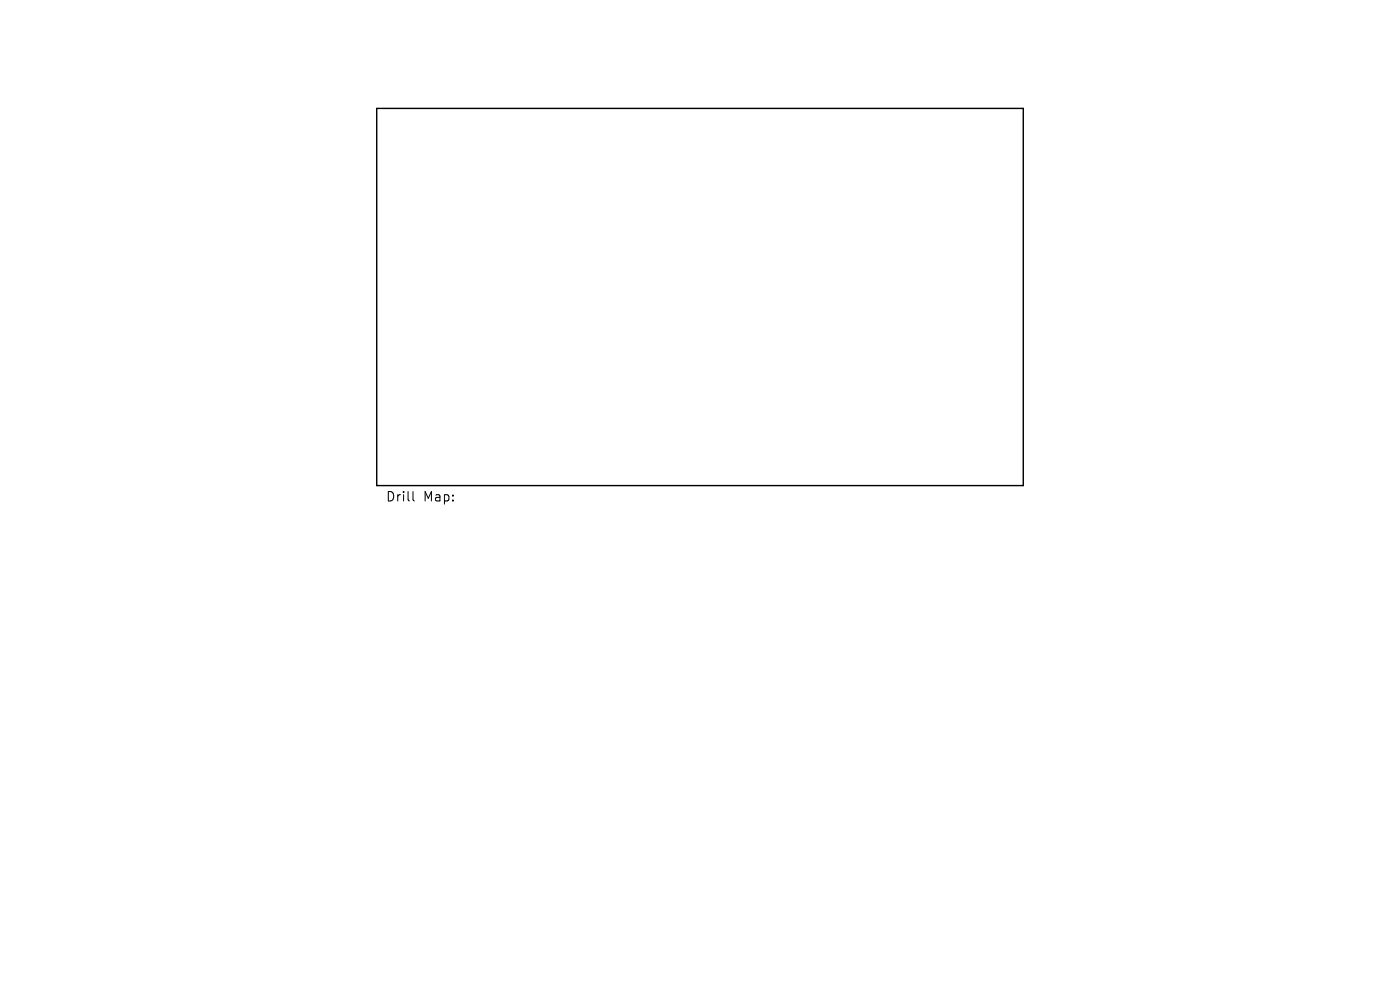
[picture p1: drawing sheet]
<svg xmlns="http://www.w3.org/2000/svg" width="297mm" height="210mm" viewBox="0 0 297 210" stroke-linecap="round" stroke-linejoin="round" font-family="sans-serif">
<defs><g id="words">
<g font-size="2.8">
<text x="81.8" y="106.7">Drill</text>
<text x="89.8" y="106.7">Map:</text>
</g>
</g></defs>
<path d="M79.9 23h137.2v80h-137.2z" fill="none" stroke="#000" stroke-width=".3"/>
<path d="M87.6 104.3v1.7l.3 .3" fill="none" stroke="#000" stroke-width=".21"/>
<use href="#words"/>
</svg>
